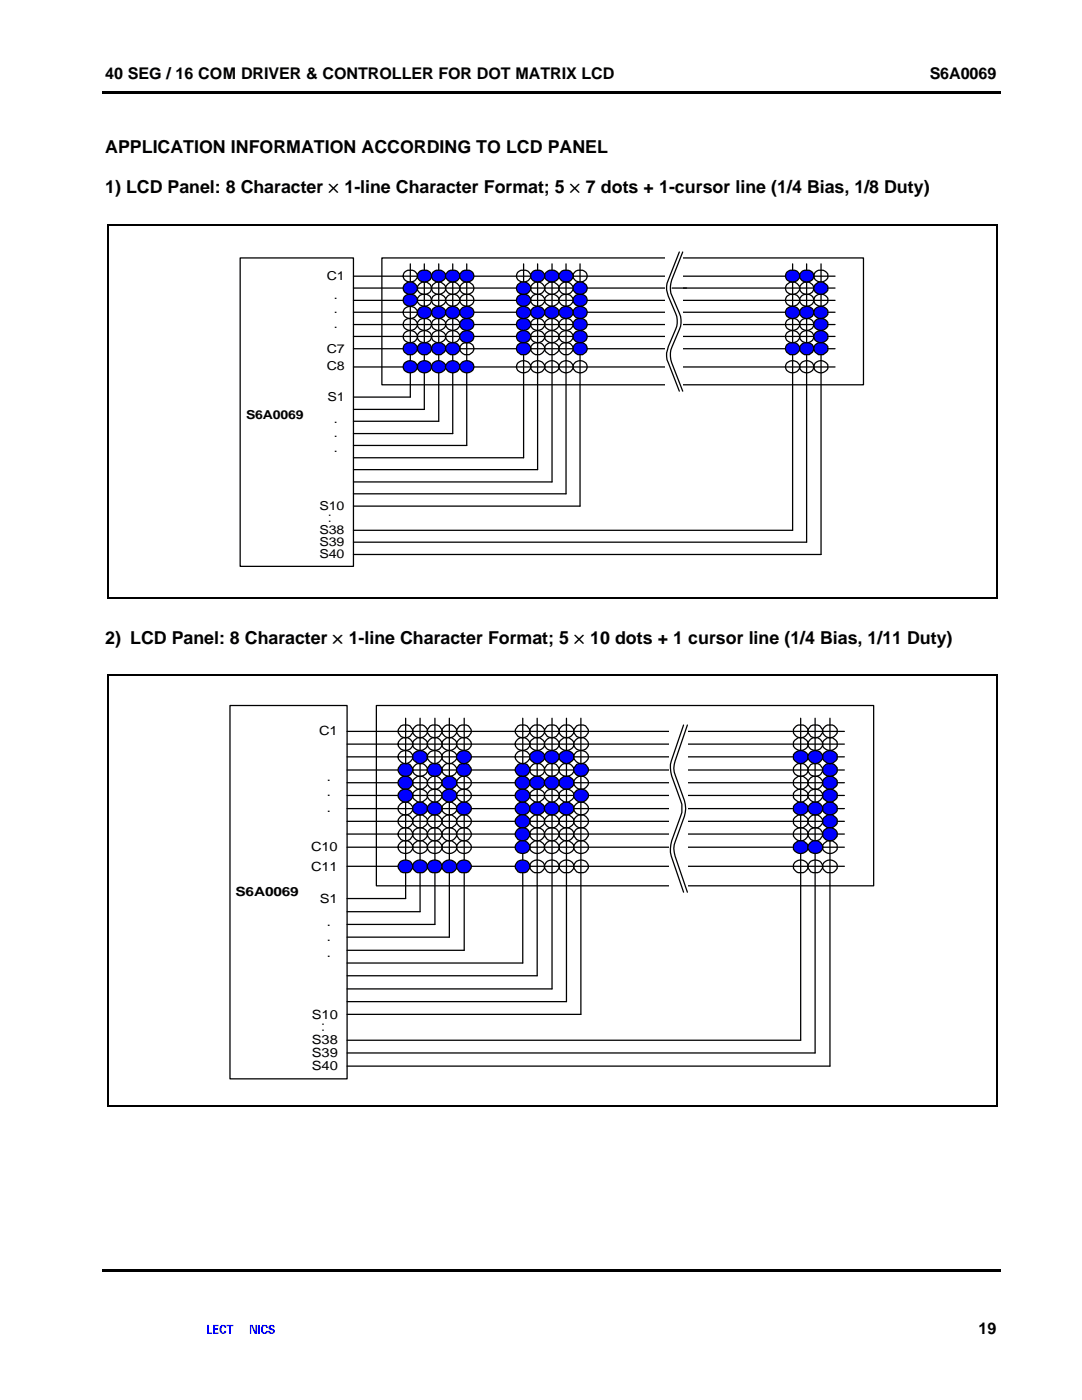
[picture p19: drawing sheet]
<svg xmlns="http://www.w3.org/2000/svg" width="216mm" height="279mm" viewBox="0 0 216 279" stroke-linecap="round" stroke-linejoin="round" font-family="sans-serif">
<defs><g id="words">
<g font-size="3.6">
<text x="21" y="30.6">APPLICATION INFORMATION ACCORDING TO LCD PANEL</text>
<text x="21" y="38.5">1) LCD Panel: 8 Character × 1-line Character Format; 5 × 7 dots + 1-cursor line (1/4 Bias, 1/8 Duty)</text>
<text x="21" y="128.4">2) LCD Panel: 8 Character × 1-line Character Format; 5 × 10 dots + 1 cursor line (1/4 Bias, 1/11 Duty)</text>
</g>
<g font-size="3.2">
<text x="21" y="15.8">40 SEG / 16 COM DRIVER &amp; CONTROLLER FOR DOT MATRIX LCD</text>
<text x="185.5" y="15.8">S6A0069</text>
<text x="195.2" y="266.3">19</text>
</g>
<g font-size="2.5">
<text x="65.2" y="55.9">C1</text>
<text x="66.6" y="59.6">.</text>
<text x="66.6" y="62.5">.</text>
<text x="66.6" y="65.4">.</text>
<text x="65.2" y="70.4">C7</text>
<text x="65.2" y="73.9">C8</text>
<text x="49.1" y="83.6">S6A0069</text>
<text x="65.4" y="80">S1</text>
<text x="66.6" y="84.3">.</text>
<text x="66.6" y="87.2">.</text>
<text x="66.6" y="90.2">.</text>
<text x="63.8" y="101.8">S10</text>
<text x="63.8" y="106.6">S38</text>
<text x="66" y="104.3" transform="rotate(-90 66 104.3)">. .</text>
<text x="63.8" y="109">S39</text>
<text x="63.8" y="111.4">S40</text>
<text x="63.7" y="146.7">C1</text>
<text x="65.2" y="155.9">.</text>
<text x="65.2" y="158.9">.</text>
<text x="65.2" y="162.1">.</text>
<text x="62.1" y="173.7">C11</text>
<text x="62.1" y="169.8">C10</text>
<text x="47" y="178.8">S6A0069</text>
<text x="63.8" y="180.2">S1</text>
<text x="65.2" y="184.7">.</text>
<text x="65.2" y="187.9">.</text>
<text x="65.2" y="190.9">.</text>
<text x="62.2" y="203.3">S10</text>
<text x="62.2" y="208.4">S38</text>
<text x="64.6" y="206" transform="rotate(-90 64.6 206)">. .</text>
<text x="62.2" y="211">S39</text>
<text x="62.2" y="213.5">S40</text>
</g>
</g></defs>
<path d="M20.5 18.3h179.2v.5h-179.2z" fill="#000"/>
<g fill="#00f">
<path d="M41.3 264.4h.4v1.5h.6v.3h-1z" fill-rule="evenodd"/>
<path d="M42.5 264.4h1.1v.3h-.8v.4h.7v.3h-.7v.5h.8v.3h-1.1z" fill-rule="evenodd"/>
<path d="M43.9 264.8l.3-.4 .8 .1 .1 .2v.3h-.3l-.2-.3h-.2l-.2 .3v.6l.2 .3h.2l.2-.3h.3a.64 .64 0 0 1-.6 .6 .64 .64 0 0 1-.6-.5z" fill-rule="evenodd"/>
<path d="M45.2 264.4h1.4v.3h-.5v1.5h-.4v-1.5h-.5z" fill-rule="evenodd"/>
<path d="M49.9 264.4h.5l.6 1.4v-1.4h.3v1.8h-.5l-.6-1.5-.1 1.5h-.2z" fill-rule="evenodd"/>
<path d="M52.4 264.4h.6l.3 .2 .1 .4h-.3l-.1-.3h-.3l-.3 .6 .3 .6h.2l.2-.3h.3l-.1 .4a.87 .87 0 0 1-1.1-.1 .87 .87 0 0 1 0-1.2z" fill-rule="evenodd"/>
<path d="M53.6 264.7l.4-.3 .6 .1 .2 .4h-.3l-.1-.2h-.4v.3l.3 .1a.6 .6 0 0 1 .5 .4 .6 .6 0 0 1-.2 .6l-.7 .1-.3-.2-.1-.4h.4l.1 .3h.4l.1-.1-.1-.3-.8-.3z" fill-rule="evenodd"/>
</g>
<path d="M51.6 264.4h.3v1.8h-.3z" fill="#00f"/>
<path d="M20.5 253.3h179.2v.5h-179.2z" fill="#000"/>
<g fill="none" stroke="#000" stroke-width=".25">
<path d="M47.9 51.5h22.6v61.5h-22.6zM70.5 55.1h96.1M70.5 57.5h96.1M70.5 59.9h96.1M76.2 51.5h96.1v25.3h-96.1zM80.7 54.4a1.58 1.58 0 0 1 2.5 .3 1.42 1.42 0 0 1-.8 1.5 1.42 1.42 0 0 1-1.7-.4 1.14 1.14 0 0 1 0-1.4zM81.9 52.7v26.5h-11.4M70.5 62.3h96.1M70.5 64.8h96.1M70.5 67.1h96.1M70.5 69.6h96.1M70.5 73.2h96.1"/>
<path d="M70.5 81.7h14.2M70.5 84.1h17M70.5 86.5h19.8M70.5 88.9h22.6M70.5 91.4h34M70.5 93.7h36.8M70.5 96.2h39.7M70.5 98.6h42.4M70.5 101h45.2M70.5 105.8h87.7M70.5 108.2h90.5M70.5 110.7h93.3"/>
</g>
<g fill="#00f" stroke="#000" stroke-width=".25">
<path d="M80.7 56.8l.7-.5a1.63 1.63 0 0 1 1.8 .9 1.42 1.42 0 0 1-.8 1.5 1.42 1.42 0 0 1-1.7-.4 1.14 1.14 0 0 1 0-1.5z" fill-rule="evenodd"/>
<path d="M80.7 59.2a1.58 1.58 0 0 1 2.5 .3 1.42 1.42 0 0 1-.8 1.6 1.42 1.42 0 0 1-1.7-.5 1.14 1.14 0 0 1 0-1.4z" fill-rule="evenodd"/>
</g>
<path d="M80.7 61.6a1.53 1.53 0 0 1 2.6 .7 1.45 1.45 0 0 1-1.4 1.3 1.45 1.45 0 0 1-1.5-1.3zM80.7 64a1.58 1.58 0 0 1 2.5 .3 1.42 1.42 0 0 1-.8 1.6 1.42 1.42 0 0 1-1.7-.5 1.14 1.14 0 0 1 0-1.4zM80.7 66.5a1.53 1.53 0 0 1 2.6 .6 1.45 1.45 0 0 1-1.4 1.3 1.45 1.45 0 0 1-1.5-1.3z" fill="none" stroke="#000" stroke-width=".25"/>
<g fill="#00f" stroke="#000" stroke-width=".25">
<path d="M80.7 68.8a1.58 1.58 0 0 1 2.5 .4 1.26 1.26 0 0 1-.9 1.6h-.9l-.7-.5a1.14 1.14 0 0 1 0-1.5z" fill-rule="evenodd"/>
<path d="M80.7 72.5a1.52 1.52 0 0 1 1.5-.5 1.52 1.52 0 0 1 1.1 1.2 1.47 1.47 0 0 1-1.4 1.2 1.47 1.47 0 0 1-1.5-1.2z" fill-rule="evenodd"/>
</g>
<path d="M84.7 52.7v29" fill="none" stroke="#000" stroke-width=".25"/>
<path d="M83.8 54.1a1.62 1.62 0 0 1 2.1 .3 1.35 1.35 0 0 1-.5 1.7 1.35 1.35 0 0 1-1.8-.3 1.17 1.17 0 0 1 .2-1.7z" fill-rule="evenodd" fill="#00f" stroke="#000" stroke-width=".25"/>
<path d="M83.6 56.8l.6-.5h1l.7 .5a1.35 1.35 0 0 1-.5 1.8 1.35 1.35 0 0 1-1.8-.3 1.14 1.14 0 0 1 0-1.5zM83.8 58.9a1.62 1.62 0 0 1 2.1 .3 1.35 1.35 0 0 1-.5 1.8 1.35 1.35 0 0 1-1.8-.4 1.17 1.17 0 0 1 .2-1.7z" fill="none" stroke="#000" stroke-width=".25"/>
<path d="M83.6 61.6a1.35 1.35 0 0 1 1.8-.3 1.35 1.35 0 0 1 .5 1.8 1.56 1.56 0 0 1-2.6-.4v-.7z" fill-rule="evenodd" fill="#00f" stroke="#000" stroke-width=".25"/>
<path d="M83.8 63.8a1.62 1.62 0 0 1 2.1 .2 1.35 1.35 0 0 1-.5 1.8 1.35 1.35 0 0 1-1.8-.4 1.17 1.17 0 0 1 .2-1.6zM83.8 66.2a1.35 1.35 0 0 1 1.7 0 1.35 1.35 0 0 1 .4 1.7 1.56 1.56 0 0 1-2.6-.3 1.11 1.11 0 0 1 .5-1.4z" fill="none" stroke="#000" stroke-width=".25"/>
<g fill="#00f" stroke="#000" stroke-width=".25">
<path d="M83.6 68.8l.2-.2a1.62 1.62 0 0 1 2.1 .2 1.14 1.14 0 0 1 0 1.5l-.7 .5a1.63 1.63 0 0 1-1.9-.9v-.7z" fill-rule="evenodd"/>
<path d="M83.8 72.2a1.35 1.35 0 0 1 1.7 0 1.35 1.35 0 0 1 .4 1.7 1.46 1.46 0 0 1-1.5 .5 1.46 1.46 0 0 1-1.1-1.2v-.4z" fill-rule="evenodd"/>
</g>
<path d="M87.5 52.7v31.4" fill="none" stroke="#000" stroke-width=".25"/>
<path d="M86.4 54.4l.6-.5a1.66 1.66 0 0 1 1.9 .8 1.41 1.41 0 0 1-.7 1.4 1.41 1.41 0 0 1-1.5-.1 1.14 1.14 0 0 1-.3-1.6z" fill-rule="evenodd" fill="#00f" stroke="#000" stroke-width=".25"/>
<path d="M86.4 56.8l.6-.5h1l.9 .9a1.41 1.41 0 0 1-.7 1.3 1.41 1.41 0 0 1-1.5 0 1.14 1.14 0 0 1-.3-1.7zM86.4 59.2l.6-.4a1.66 1.66 0 0 1 1.9 .7 1.41 1.41 0 0 1-.7 1.4 1.41 1.41 0 0 1-1.5 0 1.14 1.14 0 0 1-.3-1.7z" fill="none" stroke="#000" stroke-width=".25"/>
<path d="M86.4 61.6a1.56 1.56 0 0 1 2.5 .4 1.41 1.41 0 0 1-.7 1.4 1.41 1.41 0 0 1-1.5-.1 1.14 1.14 0 0 1-.3-1.7z" fill-rule="evenodd" fill="#00f" stroke="#000" stroke-width=".25"/>
<path d="M86.4 64l.6-.4a1.66 1.66 0 0 1 1.9 .7 1.41 1.41 0 0 1-.7 1.4 1.41 1.41 0 0 1-1.5 0 1.14 1.14 0 0 1-.3-1.7zM86.4 66.5a1.56 1.56 0 0 1 2.5 .3 1.41 1.41 0 0 1-.7 1.4 1.41 1.41 0 0 1-1.5 0 1.14 1.14 0 0 1-.3-1.7z" fill="none" stroke="#000" stroke-width=".25"/>
<g fill="#00f" stroke="#000" stroke-width=".25">
<path d="M86.4 68.8l.6-.4a1.66 1.66 0 0 1 1.9 .8v.7l-.9 .9h-1l-.6-.5a1.14 1.14 0 0 1 0-1.5z" fill-rule="evenodd"/>
<path d="M86.4 72.5a1.56 1.56 0 0 1 2.5 .3 1.41 1.41 0 0 1-.7 1.4 1.41 1.41 0 0 1-1.5 0 1.14 1.14 0 0 1-.3-1.7z" fill-rule="evenodd"/>
</g>
<path d="M90.3 52.7v33.8" fill="none" stroke="#000" stroke-width=".25"/>
<path d="M89.5 54.1a1.56 1.56 0 0 1 2.2 .6 1.38 1.38 0 0 1-.8 1.5 1.38 1.38 0 0 1-1.7-.4 1.02 1.02 0 0 1 .3-1.7z" fill-rule="evenodd" fill="#00f" stroke="#000" stroke-width=".25"/>
<path d="M89.2 56.8l.7-.5a1.53 1.53 0 0 1 1.9 1.2 1.41 1.41 0 0 1-1.6 1.2 1.41 1.41 0 0 1-1.2-1.5zM89.5 58.9a1.56 1.56 0 0 1 2.2 .6 1.38 1.38 0 0 1-.8 1.5 1.38 1.38 0 0 1-1.7-.4 1.02 1.02 0 0 1 .3-1.7z" fill="none" stroke="#000" stroke-width=".25"/>
<path d="M89.2 61.6a1.4 1.4 0 0 1 1.7-.3 1.4 1.4 0 0 1 .8 1.4 1.47 1.47 0 0 1-1.6 .9 1.47 1.47 0 0 1-1.2-1.3z" fill-rule="evenodd" fill="#00f" stroke="#000" stroke-width=".25"/>
<path d="M89.5 63.8a1.56 1.56 0 0 1 2.2 .5 1.38 1.38 0 0 1-.8 1.6 1.38 1.38 0 0 1-1.7-.5 1.02 1.02 0 0 1 .3-1.6zM89.5 66.2a1.38 1.38 0 0 1 1.6-.1 1.38 1.38 0 0 1 .6 1.5 1.47 1.47 0 0 1-1.6 .8 1.47 1.47 0 0 1-1.2-1.3l.1-.3z" fill="none" stroke="#000" stroke-width=".25"/>
<g fill="#00f" stroke="#000" stroke-width=".25">
<path d="M89.2 68.8a1.46 1.46 0 0 1 1.6-.4 1.46 1.46 0 0 1 1 1.2 1.45 1.45 0 0 1-1.5 1.2 1.45 1.45 0 0 1-1.4-1.2z" fill-rule="evenodd"/>
<path d="M89.5 72.2a1.38 1.38 0 0 1 1.6-.1 1.38 1.38 0 0 1 .6 1.5 1.48 1.48 0 0 1-1.5 .8 1.48 1.48 0 0 1-1.3-1.2l.1-.4z" fill-rule="evenodd"/>
</g>
<path d="M93.1 52.7v36.2" fill="none" stroke="#000" stroke-width=".25"/>
<path d="M92.3 54.1a1.62 1.62 0 0 1 2 .3 1.35 1.35 0 0 1-.5 1.7 1.35 1.35 0 0 1-1.8-.3 1.17 1.17 0 0 1 .3-1.7z" fill-rule="evenodd" fill="#00f" stroke="#000" stroke-width=".25"/>
<path d="M92 56.8l.7-.5h.9l.7 .5a1.35 1.35 0 0 1-.5 1.8 1.35 1.35 0 0 1-1.8-.3 1.14 1.14 0 0 1 0-1.5zM92.3 58.9a1.62 1.62 0 0 1 2 .3 1.35 1.35 0 0 1-.5 1.8 1.35 1.35 0 0 1-1.8-.4 1.17 1.17 0 0 1 .3-1.7z" fill="none" stroke="#000" stroke-width=".25"/>
<g fill="#00f" stroke="#000" stroke-width=".25">
<path d="M92 61.6a1.35 1.35 0 0 1 1.8-.3 1.35 1.35 0 0 1 .5 1.8 1.56 1.56 0 0 1-2.5-.4v-.7z" fill-rule="evenodd"/>
<path d="M92.3 63.8a1.62 1.62 0 0 1 2 .2 1.35 1.35 0 0 1-.5 1.8 1.35 1.35 0 0 1-1.8-.4 1.17 1.17 0 0 1 .3-1.6z" fill-rule="evenodd"/>
<path d="M92.3 66.2a1.35 1.35 0 0 1 1.7 0 1.35 1.35 0 0 1 .3 1.7 1.56 1.56 0 0 1-2.5-.3 1.11 1.11 0 0 1 .5-1.4z" fill-rule="evenodd"/>
</g>
<path d="M92 68.8l.3-.2a1.62 1.62 0 0 1 2 .2 1.14 1.14 0 0 1 0 1.5l-.7 .5a1.63 1.63 0 0 1-1.8-.9v-.7z" fill="none" stroke="#000" stroke-width=".25"/>
<path d="M92.3 72.2a1.35 1.35 0 0 1 1.7 0 1.35 1.35 0 0 1 .3 1.7 1.46 1.46 0 0 1-1.5 .5 1.46 1.46 0 0 1-1-1.2v-.4z" fill-rule="evenodd" fill="#00f" stroke="#000" stroke-width=".25"/>
<path d="M103.3 54.4a1.58 1.58 0 0 1 2.5 .3 1.42 1.42 0 0 1-.8 1.5 1.42 1.42 0 0 1-1.7-.4 1.14 1.14 0 0 1 0-1.4zM104.5 52.7v38.7" fill="none" stroke="#000" stroke-width=".25"/>
<g fill="#00f" stroke="#000" stroke-width=".25">
<path d="M103.3 56.8l.7-.5a1.63 1.63 0 0 1 1.8 .9 1.42 1.42 0 0 1-.8 1.5 1.42 1.42 0 0 1-1.7-.4 1.14 1.14 0 0 1 0-1.5z" fill-rule="evenodd"/>
<path d="M103.3 59.2a1.58 1.58 0 0 1 2.5 .3 1.42 1.42 0 0 1-.8 1.6 1.42 1.42 0 0 1-1.7-.5 1.14 1.14 0 0 1 0-1.4z" fill-rule="evenodd"/>
<path d="M103.3 61.6a1.53 1.53 0 0 1 2.6 .7 1.45 1.45 0 0 1-1.4 1.3 1.45 1.45 0 0 1-1.5-1.3z" fill-rule="evenodd"/>
<path d="M103.3 64a1.58 1.58 0 0 1 2.5 .3 1.42 1.42 0 0 1-.8 1.6 1.42 1.42 0 0 1-1.7-.5 1.14 1.14 0 0 1 0-1.4z" fill-rule="evenodd"/>
<path d="M103.3 66.5a1.53 1.53 0 0 1 2.6 .6 1.45 1.45 0 0 1-1.4 1.3 1.45 1.45 0 0 1-1.5-1.3z" fill-rule="evenodd"/>
<path d="M103.3 68.8a1.58 1.58 0 0 1 2.5 .4 1.26 1.26 0 0 1-.9 1.6h-.9l-.7-.5a1.14 1.14 0 0 1 0-1.5z" fill-rule="evenodd"/>
</g>
<path d="M107.3 52.7v41M103.3 72.5a1.52 1.52 0 0 1 1.5-.5 1.52 1.52 0 0 1 1.1 1.2 1.47 1.47 0 0 1-1.4 1.2 1.47 1.47 0 0 1-1.5-1.2z" fill="none" stroke="#000" stroke-width=".25"/>
<path d="M106.4 54.1a1.56 1.56 0 0 1 2.2 .6 1.38 1.38 0 0 1-.8 1.5 1.38 1.38 0 0 1-1.6-.4 1.17 1.17 0 0 1 .2-1.7z" fill-rule="evenodd" fill="#00f" stroke="#000" stroke-width=".25"/>
<path d="M106.2 56.8l.6-.5a1.53 1.53 0 0 1 1.9 1.2 1.48 1.48 0 0 1-1.2 1.2 1.48 1.48 0 0 1-1.6-.8v-.7zM106.4 58.9a1.56 1.56 0 0 1 2.2 .6 1.38 1.38 0 0 1-.8 1.5 1.38 1.38 0 0 1-1.6-.4 1.17 1.17 0 0 1 .2-1.7z" fill="none" stroke="#000" stroke-width=".25"/>
<path d="M106.2 61.6a1.4 1.4 0 0 1 1.6-.3 1.4 1.4 0 0 1 .8 1.4 1.51 1.51 0 0 1-1.3 .9 1.51 1.51 0 0 1-1.4-.9v-.7z" fill-rule="evenodd" fill="#00f" stroke="#000" stroke-width=".25"/>
<path d="M110.2 52.7v43.5M106.2 68.8a1.46 1.46 0 0 1 1.5-.4 1.46 1.46 0 0 1 1 1.2 1.46 1.46 0 0 1-1.3 1.2 1.46 1.46 0 0 1-1.5-.9v-.7zM106.4 63.8a1.56 1.56 0 0 1 2.2 .5 1.38 1.38 0 0 1-.8 1.6 1.38 1.38 0 0 1-1.6-.5 1.17 1.17 0 0 1 .2-1.6zM106.4 66.2a1.38 1.38 0 0 1 1.6-.1 1.38 1.38 0 0 1 .6 1.5 1.51 1.51 0 0 1-1.3 .8 1.51 1.51 0 0 1-1.4-.8 1.11 1.11 0 0 1 .5-1.4zM106.4 72.2a1.38 1.38 0 0 1 1.6-.1 1.38 1.38 0 0 1 .6 1.5 1.43 1.43 0 0 1-1.5 .8 1.43 1.43 0 0 1-1.2-1.2v-.4z" fill="none" stroke="#000" stroke-width=".25"/>
<path d="M109 54.4l.6-.5a1.66 1.66 0 0 1 1.9 .8 1.41 1.41 0 0 1-.7 1.4 1.41 1.41 0 0 1-1.5-.1 1.02 1.02 0 0 1-.3-1.6z" fill-rule="evenodd" fill="#00f" stroke="#000" stroke-width=".25"/>
<path d="M109 56.8l.6-.5h1l.9 .9a1.41 1.41 0 0 1-.7 1.3 1.41 1.41 0 0 1-1.5 0 1.02 1.02 0 0 1-.3-1.7zM109 59.2l.6-.4a1.66 1.66 0 0 1 1.9 .7 1.41 1.41 0 0 1-.7 1.4 1.41 1.41 0 0 1-1.5 0 1.02 1.02 0 0 1-.3-1.7z" fill="none" stroke="#000" stroke-width=".25"/>
<path d="M109 61.6a1.56 1.56 0 0 1 2.5 .4 1.41 1.41 0 0 1-.7 1.4 1.41 1.41 0 0 1-1.5-.1 1.02 1.02 0 0 1-.3-1.7z" fill-rule="evenodd" fill="#00f" stroke="#000" stroke-width=".25"/>
<path d="M112.9 52.7v45.9M109 64l.6-.4a1.66 1.66 0 0 1 1.9 .7 1.41 1.41 0 0 1-.7 1.4 1.41 1.41 0 0 1-1.5 0 1.02 1.02 0 0 1-.3-1.7zM109 66.5a1.56 1.56 0 0 1 2.5 .3 1.41 1.41 0 0 1-.7 1.4 1.41 1.41 0 0 1-1.5 0 1.02 1.02 0 0 1-.3-1.7zM109 68.8l.6-.4a1.66 1.66 0 0 1 1.9 .8v.7l-.9 .9h-1l-.6-.5a1.14 1.14 0 0 1 0-1.5zM109 72.5a1.56 1.56 0 0 1 2.5 .3 1.41 1.41 0 0 1-.7 1.4 1.41 1.41 0 0 1-1.5 0 1.02 1.02 0 0 1-.3-1.7z" fill="none" stroke="#000" stroke-width=".25"/>
<path d="M112.1 54.1a1.56 1.56 0 0 1 2.2 .6 1.38 1.38 0 0 1-.8 1.5 1.38 1.38 0 0 1-1.7-.4 1.02 1.02 0 0 1 .3-1.7z" fill-rule="evenodd" fill="#00f" stroke="#000" stroke-width=".25"/>
<path d="M111.8 56.8l.7-.5a1.53 1.53 0 0 1 1.9 1.2 1.41 1.41 0 0 1-1.6 1.2 1.41 1.41 0 0 1-1.2-1.5zM112.1 58.9a1.56 1.56 0 0 1 2.2 .6 1.38 1.38 0 0 1-.8 1.5 1.38 1.38 0 0 1-1.7-.4 1.02 1.02 0 0 1 .3-1.7z" fill="none" stroke="#000" stroke-width=".25"/>
<path d="M111.8 61.6a1.4 1.4 0 0 1 1.7-.3 1.4 1.4 0 0 1 .8 1.4 1.47 1.47 0 0 1-1.6 .9 1.47 1.47 0 0 1-1.2-1.3z" fill-rule="evenodd" fill="#00f" stroke="#000" stroke-width=".25"/>
<path d="M114.9 54.1a1.62 1.62 0 0 1 2 .3 1.35 1.35 0 0 1-.4 1.7 1.35 1.35 0 0 1-1.9-.3 1.17 1.17 0 0 1 .3-1.7zM115.7 52.7v48.3M111.8 68.8a1.46 1.46 0 0 1 1.6-.4 1.46 1.46 0 0 1 1 1.2 1.45 1.45 0 0 1-1.5 1.2 1.45 1.45 0 0 1-1.4-1.2zM112.1 63.8a1.56 1.56 0 0 1 2.2 .5 1.38 1.38 0 0 1-.8 1.6 1.38 1.38 0 0 1-1.7-.5 1.02 1.02 0 0 1 .3-1.6zM112.1 66.2a1.38 1.38 0 0 1 1.6-.1 1.38 1.38 0 0 1 .6 1.5 1.47 1.47 0 0 1-1.6 .8 1.47 1.47 0 0 1-1.2-1.3l.1-.3zM112.1 72.2a1.38 1.38 0 0 1 1.6-.1 1.38 1.38 0 0 1 .6 1.5 1.48 1.48 0 0 1-1.5 .8 1.48 1.48 0 0 1-1.3-1.2l.1-.4z" fill="none" stroke="#000" stroke-width=".25"/>
<g fill="#00f" stroke="#000" stroke-width=".25">
<path d="M114.6 56.8l.7-.5h.9l.7 .5a1.35 1.35 0 0 1-.4 1.8 1.35 1.35 0 0 1-1.9-.3 1.14 1.14 0 0 1 0-1.5z" fill-rule="evenodd"/>
<path d="M114.9 58.9a1.62 1.62 0 0 1 2 .3 1.35 1.35 0 0 1-.4 1.8 1.35 1.35 0 0 1-1.9-.4 1.17 1.17 0 0 1 .3-1.7z" fill-rule="evenodd"/>
<path d="M114.6 61.6a1.35 1.35 0 0 1 1.9-.3 1.35 1.35 0 0 1 .4 1.8 1.56 1.56 0 0 1-2.5-.4v-.7z" fill-rule="evenodd"/>
<path d="M114.9 63.8a1.62 1.62 0 0 1 2 .2 1.35 1.35 0 0 1-.4 1.8 1.35 1.35 0 0 1-1.9-.4 1.17 1.17 0 0 1 .3-1.6z" fill-rule="evenodd"/>
<path d="M114.9 66.2a1.35 1.35 0 0 1 1.7 0 1.35 1.35 0 0 1 .3 1.7 1.56 1.56 0 0 1-2.5-.3 1.11 1.11 0 0 1 .5-1.4z" fill-rule="evenodd"/>
<path d="M114.6 68.8l.3-.2a1.62 1.62 0 0 1 2 .2 1.14 1.14 0 0 1 0 1.5l-.7 .5a1.63 1.63 0 0 1-1.8-.9v-.7z" fill-rule="evenodd"/>
</g>
<path d="M158.2 52.7v53.1M114.9 72.2a1.35 1.35 0 0 1 1.7 0 1.35 1.35 0 0 1 .3 1.7 1.46 1.46 0 0 1-1.5 .5 1.46 1.46 0 0 1-1-1.2v-.4z" fill="none" stroke="#000" stroke-width=".25"/>
<path d="M157 54.4a1.58 1.58 0 0 1 2.5 .3 1.42 1.42 0 0 1-.8 1.5 1.42 1.42 0 0 1-1.7-.4 1.14 1.14 0 0 1 0-1.4z" fill-rule="evenodd" fill="#00f" stroke="#000" stroke-width=".25"/>
<path d="M157 56.8l.6-.5a1.63 1.63 0 0 1 1.9 .9 1.42 1.42 0 0 1-.8 1.5 1.42 1.42 0 0 1-1.7-.4 1.14 1.14 0 0 1 0-1.5zM157 59.2a1.58 1.58 0 0 1 2.5 .3 1.42 1.42 0 0 1-.8 1.6 1.42 1.42 0 0 1-1.7-.5 1.14 1.14 0 0 1 0-1.4z" fill="none" stroke="#000" stroke-width=".25"/>
<path d="M157 61.6a1.53 1.53 0 0 1 2.6 .7 1.45 1.45 0 0 1-1.4 1.3 1.45 1.45 0 0 1-1.5-1.3z" fill-rule="evenodd" fill="#00f" stroke="#000" stroke-width=".25"/>
<path d="M157 64a1.58 1.58 0 0 1 2.5 .3 1.42 1.42 0 0 1-.8 1.6 1.42 1.42 0 0 1-1.7-.5 1.14 1.14 0 0 1 0-1.4zM157 66.5a1.53 1.53 0 0 1 2.6 .6 1.45 1.45 0 0 1-1.4 1.3 1.45 1.45 0 0 1-1.5-1.3z" fill="none" stroke="#000" stroke-width=".25"/>
<path d="M157 68.8a1.58 1.58 0 0 1 2.5 .4 1.26 1.26 0 0 1-.9 1.6h-1l-.6-.5a1.14 1.14 0 0 1 0-1.5z" fill-rule="evenodd" fill="#00f" stroke="#000" stroke-width=".25"/>
<path d="M161 52.7v55.5M157 72.5a1.52 1.52 0 0 1 1.5-.5 1.52 1.52 0 0 1 1.1 1.2 1.47 1.47 0 0 1-1.4 1.2 1.47 1.47 0 0 1-1.5-1.2z" fill="none" stroke="#000" stroke-width=".25"/>
<path d="M160.1 54.1a1.62 1.62 0 0 1 2 .3 1.35 1.35 0 0 1-.4 1.7 1.35 1.35 0 0 1-1.8-.3 1.17 1.17 0 0 1 .2-1.7z" fill-rule="evenodd" fill="#00f" stroke="#000" stroke-width=".25"/>
<path d="M159.9 56.8l.6-.5h1l.6 .5a1.35 1.35 0 0 1-.4 1.8 1.35 1.35 0 0 1-1.8-.3 1.14 1.14 0 0 1 0-1.5zM160.1 58.9a1.62 1.62 0 0 1 2 .3 1.35 1.35 0 0 1-.4 1.8 1.35 1.35 0 0 1-1.8-.4 1.17 1.17 0 0 1 .2-1.7z" fill="none" stroke="#000" stroke-width=".25"/>
<path d="M159.9 61.6a1.35 1.35 0 0 1 1.8-.3 1.35 1.35 0 0 1 .4 1.8 1.56 1.56 0 0 1-2.5-.4v-.7z" fill-rule="evenodd" fill="#00f" stroke="#000" stroke-width=".25"/>
<path d="M160.1 63.8a1.62 1.62 0 0 1 2 .2 1.35 1.35 0 0 1-.4 1.8 1.35 1.35 0 0 1-1.8-.4 1.17 1.17 0 0 1 .2-1.6zM160.1 66.2a1.35 1.35 0 0 1 1.7 0 1.35 1.35 0 0 1 .3 1.7 1.56 1.56 0 0 1-2.5-.3 1.11 1.11 0 0 1 .5-1.4z" fill="none" stroke="#000" stroke-width=".25"/>
<path d="M159.9 68.8l.2-.2a1.62 1.62 0 0 1 2 .2 1.14 1.14 0 0 1 0 1.5l-.6 .5a1.63 1.63 0 0 1-1.9-.9v-.7z" fill-rule="evenodd" fill="#00f" stroke="#000" stroke-width=".25"/>
<path d="M162.6 54.4l.7-.5a1.66 1.66 0 0 1 1.9 .8 1.41 1.41 0 0 1-.7 1.4 1.41 1.41 0 0 1-1.5-.1 1.14 1.14 0 0 1-.4-1.6zM163.8 52.7v58M160.1 72.2a1.35 1.35 0 0 1 1.7 0 1.35 1.35 0 0 1 .3 1.7 1.46 1.46 0 0 1-1.4 .5 1.46 1.46 0 0 1-1.1-1.2v-.4z" fill="none" stroke="#000" stroke-width=".25"/>
<path d="M162.6 56.8l.7-.5h1l.9 .9a1.41 1.41 0 0 1-.7 1.3 1.41 1.41 0 0 1-1.5 0 1.14 1.14 0 0 1-.4-1.7z" fill-rule="evenodd" fill="#00f" stroke="#000" stroke-width=".25"/>
<path d="M162.6 59.2l.7-.4a1.66 1.66 0 0 1 1.9 .7 1.41 1.41 0 0 1-.7 1.4 1.41 1.41 0 0 1-1.5 0 1.14 1.14 0 0 1-.4-1.7z" fill="none" stroke="#000" stroke-width=".25"/>
<g fill="#00f" stroke="#000" stroke-width=".25">
<path d="M162.6 61.6a1.56 1.56 0 0 1 2.6 .4 1.41 1.41 0 0 1-.7 1.4 1.41 1.41 0 0 1-1.5-.1 1.14 1.14 0 0 1-.4-1.7z" fill-rule="evenodd"/>
<path d="M162.6 64l.7-.4a1.66 1.66 0 0 1 1.9 .7 1.41 1.41 0 0 1-.7 1.4 1.41 1.41 0 0 1-1.5 0 1.14 1.14 0 0 1-.4-1.7z" fill-rule="evenodd"/>
<path d="M162.6 66.5a1.56 1.56 0 0 1 2.6 .3 1.41 1.41 0 0 1-.7 1.4 1.41 1.41 0 0 1-1.5 0 1.14 1.14 0 0 1-.4-1.7z" fill-rule="evenodd"/>
<path d="M162.6 68.8l.7-.4a1.66 1.66 0 0 1 1.9 .8v.7l-.9 .9h-1l-.7-.5a1.14 1.14 0 0 1 0-1.5z" fill-rule="evenodd"/>
</g>
<path d="M162.6 72.5a1.56 1.56 0 0 1 2.6 .3 1.41 1.41 0 0 1-.7 1.4 1.41 1.41 0 0 1-1.5 0 1.14 1.14 0 0 1-.4-1.7z" fill="none" stroke="#000" stroke-width=".25"/>
<path d="M132.7 50.3h3.5v27.8h-3.5z" fill="#fff"/>
<g fill="none" stroke="#000" stroke-width=".25">
<path d="M21.5 45v74.3M21.6 44.8h177.1M134.1 57.5h2.9M135.6 50.3l-2.3 5.6a3.8 3.8 0 0 0 0 3.2l1.5 3.4a4.1 4.1 0 0 1 0 3.3l-1.5 3.4a3.8 3.8 0 0 0 0 3.2l2.3 5.7M136.2 50.3l-2.2 5.6a4.5 4.5 0 0 0 .1 3.2l1.5 3.4a4.1 4.1 0 0 1 0 3.3l-1.5 3.4a4.2 4.2 0 0 0-.1 3.2l2.2 5.7M198.8 45v74.3M21.6 119.4h177.1M45.9 140.8h23.4v74.5h-23.4zM69.3 153.7h99.2M69.3 156.2h99.2M69.3 158.8h99.2M75.1 140.8h99.2v36h-99.2z"/>
<path d="M80.9 143.3v36h-11.6M69.3 161.4h99.2M69.3 163.9h99.2M69.3 166.5h99.2M69.3 169.1h99.2M69.3 172.9h99.2M69.3 181.9h14.5M69.3 184.5h17.5M69.3 187h20.4M69.3 189.7h23.3M69.3 192.2h35M69.3 194.7h37.9"/>
<path d="M69.3 197.4h40.9M69.3 199.9h43.7M69.3 202.4h46.6M69.3 207.6h90.5M69.3 210.1h93.3M69.3 212.8h96.3"/>
</g>
<path d="M21.3 44.7h.3v.3h-.3zM198.7 44.7h.3v.3h-.3zM21.3 119.3h.3v.2h-.3zM198.7 119.3h.3v.2h-.3z" fill="#000"/>
<g fill="#00f" stroke="#000" stroke-width=".25">
<path d="M80 152.6l.4-.2h1l.4 .2 .5 .6a1.42 1.42 0 0 1-1.4 1.7 1.42 1.42 0 0 1-1.4-1.7z" fill-rule="evenodd"/>
<path d="M79.8 155.4l.6-.5a1.63 1.63 0 0 1 1.9 .9 1.31 1.31 0 0 1-.9 1.7 1.63 1.63 0 0 1-1.9-.9v-.8z" fill-rule="evenodd"/>
<path d="M79.8 158a1.52 1.52 0 0 1 1.5-.5 1.52 1.52 0 0 1 1.1 1.3 1.46 1.46 0 0 1-1.7 1.3 1.46 1.46 0 0 1-1.2-1.8z" fill-rule="evenodd"/>
</g>
<path d="M79.8 160.6l.6-.5a1.63 1.63 0 0 1 1.9 .9 1.43 1.43 0 0 1-.8 1.6 1.43 1.43 0 0 1-1.7-.5 1.03 1.03 0 0 1 0-1.5zM79.8 163.2l.6-.6a1.63 1.63 0 0 1 1.9 .9 1.31 1.31 0 0 1-.9 1.7 1.63 1.63 0 0 1-1.9-.9v-.8zM79.8 165.7a1.45 1.45 0 0 1 1.7-.4 1.45 1.45 0 0 1 .8 1.6 1.46 1.46 0 0 1-1.7 .9 1.46 1.46 0 0 1-1.1-1.7zM79.8 168.3l.6-.5a1.63 1.63 0 0 1 1.9 .9 1.43 1.43 0 0 1-.8 1.6 1.43 1.43 0 0 1-1.7-.5 1.03 1.03 0 0 1 0-1.5z" fill="none" stroke="#000" stroke-width=".25"/>
<path d="M79.8 172.1a1.45 1.45 0 0 1 1.7-.3 1.45 1.45 0 0 1 .8 1.5l-.5 .7-.4 .2h-1l-.4-.2-.5-.7-.1-.4z" fill-rule="evenodd" fill="#00f" stroke="#000" stroke-width=".25"/>
<path d="M82.6 152.9l.7-.5h1a1.34 1.34 0 0 1 .7 2 1.5 1.5 0 0 1-1.8 .4 1.5 1.5 0 0 1-.8-1.6zM82.6 155.4l.7-.5h1l1 .9v.8l-1 .9h-1l-.7-.5a1.27 1.27 0 0 1 0-1.6zM82.6 158a1.64 1.64 0 0 1 2.7 .3 1.47 1.47 0 0 1-1.5 1.8 1.47 1.47 0 0 1-1.4-1.8zM83.8 143.3v38.6" fill="none" stroke="#000" stroke-width=".25"/>
<path d="M82.6 160.6l.7-.5h1l1 .9v.8a1.65 1.65 0 0 1-2.9 0v-.8z" fill-rule="evenodd" fill="#00f" stroke="#000" stroke-width=".25"/>
<path d="M82.6 163.2l.7-.6h1l1 .9v.8l-1 .9h-1l-.7-.5a1.27 1.27 0 0 1 0-1.5zM82.6 165.7a1.5 1.5 0 0 1 1.8-.4 1.5 1.5 0 0 1 .9 1.6 1.5 1.5 0 0 1-1.8 .9 1.5 1.5 0 0 1-1.1-1.7zM82.6 168.3l.7-.5h1l1 .9v.8a1.65 1.65 0 0 1-2.9 0v-.8z" fill="none" stroke="#000" stroke-width=".25"/>
<path d="M82.6 172.1a1.5 1.5 0 0 1 1.8-.4 1.5 1.5 0 0 1 .9 1.6l-.6 .7-.4 .2h-1a1.24 1.24 0 0 1-.7-2.1z" fill-rule="evenodd" fill="#00f" stroke="#000" stroke-width=".25"/>
<path d="M86.8 143.3v41.2" fill="none" stroke="#000" stroke-width=".25"/>
<path d="M85.9 152.6l.4-.2h.9l.4 .2 .5 .6a1.42 1.42 0 0 1-1.4 1.7 1.42 1.42 0 0 1-1.4-1.7z" fill-rule="evenodd" fill="#00f" stroke="#000" stroke-width=".25"/>
<path d="M85.6 155.4l.7-.5a1.63 1.63 0 0 1 1.8 .9 1.31 1.31 0 0 1-.9 1.7 1.63 1.63 0 0 1-1.9-.9v-.8zM85.6 158a1.52 1.52 0 0 1 1.5-.5 1.52 1.52 0 0 1 1.1 1.3 1.46 1.46 0 0 1-1.6 1.3 1.46 1.46 0 0 1-1.3-1.8z" fill="none" stroke="#000" stroke-width=".25"/>
<path d="M85.6 160.6l.7-.5a1.63 1.63 0 0 1 1.8 .9 1.43 1.43 0 0 1-.8 1.6 1.43 1.43 0 0 1-1.7-.5 1.03 1.03 0 0 1 0-1.5z" fill-rule="evenodd" fill="#00f" stroke="#000" stroke-width=".25"/>
<path d="M85.6 163.2l.7-.6a1.63 1.63 0 0 1 1.8 .9 1.31 1.31 0 0 1-.9 1.7 1.63 1.63 0 0 1-1.9-.9v-.8zM85.6 165.7a1.45 1.45 0 0 1 1.7-.4 1.45 1.45 0 0 1 .8 1.6 1.46 1.46 0 0 1-1.7 .9 1.46 1.46 0 0 1-1.1-1.7zM85.6 168.3l.7-.5a1.63 1.63 0 0 1 1.8 .9 1.43 1.43 0 0 1-.8 1.6 1.43 1.43 0 0 1-1.7-.5 1.03 1.03 0 0 1 0-1.5z" fill="none" stroke="#000" stroke-width=".25"/>
<path d="M85.6 172.1a1.45 1.45 0 0 1 1.7-.3 1.45 1.45 0 0 1 .8 1.5l-.5 .7-.4 .2h-.9l-.4-.2-.6-.7v-.4z" fill-rule="evenodd" fill="#00f" stroke="#000" stroke-width=".25"/>
<path d="M88.5 152.9l.7-.5h1a1.34 1.34 0 0 1 .6 2 1.5 1.5 0 0 1-1.7 .4 1.5 1.5 0 0 1-.9-1.6zM89.7 143.3v43.7" fill="none" stroke="#000" stroke-width=".25"/>
<g fill="#00f" stroke="#000" stroke-width=".25">
<path d="M88.5 155.4l.7-.5h1l.9 .9v.8l-.9 .9h-1l-.7-.5a1.27 1.27 0 0 1 0-1.6z" fill-rule="evenodd"/>
<path d="M88.5 158a1.64 1.64 0 0 1 2.6 .3 1.47 1.47 0 0 1-1.4 1.8 1.47 1.47 0 0 1-1.5-1.8z" fill-rule="evenodd"/>
</g>
<path d="M88.5 160.6l.7-.5h1l.9 .9v.8a1.65 1.65 0 0 1-2.9 0v-.8zM88.5 163.2l.7-.6h1l.9 .9v.8l-.9 .9h-1l-.7-.5a1.27 1.27 0 0 1 0-1.5zM88.5 165.7a1.5 1.5 0 0 1 1.7-.4 1.5 1.5 0 0 1 .9 1.6 1.5 1.5 0 0 1-1.8 .9 1.5 1.5 0 0 1-1.1-1.7zM88.5 168.3l.7-.5h1l.9 .9v.8a1.65 1.65 0 0 1-2.9 0v-.8z" fill="none" stroke="#000" stroke-width=".25"/>
<path d="M88.5 172.1a1.5 1.5 0 0 1 1.7-.4 1.5 1.5 0 0 1 .9 1.6l-.6 .7-.3 .2h-1a1.24 1.24 0 0 1-.7-2.1z" fill-rule="evenodd" fill="#00f" stroke="#000" stroke-width=".25"/>
<path d="M92.6 143.3v46.4" fill="none" stroke="#000" stroke-width=".25"/>
<path d="M91.7 152.6l.4-.2h.9l.5 .2 .5 .6a1.42 1.42 0 0 1-1.4 1.7 1.42 1.42 0 0 1-1.4-1.7z" fill-rule="evenodd" fill="#00f" stroke="#000" stroke-width=".25"/>
<path d="M91.4 155.4l.7-.5a1.63 1.63 0 0 1 1.9 .9 1.31 1.31 0 0 1-1 1.7 1.63 1.63 0 0 1-1.8-.9v-.8zM91.4 158a1.52 1.52 0 0 1 1.6-.5 1.52 1.52 0 0 1 1.1 1.3 1.46 1.46 0 0 1-1.7 1.3 1.46 1.46 0 0 1-1.2-1.8z" fill="none" stroke="#000" stroke-width=".25"/>
<path d="M91.7 160.4l.4-.3a1.63 1.63 0 0 1 1.9 .9 1.43 1.43 0 0 1-.8 1.6 1.43 1.43 0 0 1-1.8-.5 1.11 1.11 0 0 1 .3-1.7z" fill-rule="evenodd" fill="#00f" stroke="#000" stroke-width=".25"/>
<path d="M91.4 163.2l.7-.6a1.63 1.63 0 0 1 1.9 .9 1.31 1.31 0 0 1-1 1.7 1.63 1.63 0 0 1-1.8-.9v-.8zM91.4 168.3l.7-.5a1.63 1.63 0 0 1 1.9 .9 1.43 1.43 0 0 1-.8 1.6 1.43 1.43 0 0 1-1.8-.5 1.03 1.03 0 0 1 0-1.5zM91.7 165.4a1.43 1.43 0 0 1 1.6-.1 1.43 1.43 0 0 1 .7 1.6 1.46 1.46 0 0 1-1.8 .9 1.46 1.46 0 0 1-1-1.7z" fill="none" stroke="#000" stroke-width=".25"/>
<path d="M91.4 172.1a1.45 1.45 0 0 1 1.8-.3 1.45 1.45 0 0 1 .8 1.5l-.5 .7-.5 .2h-.9l-.4-.2-.5-.7-.1-.4z" fill-rule="evenodd" fill="#00f" stroke="#000" stroke-width=".25"/>
<path d="M104.3 143.3v48.9" fill="none" stroke="#000" stroke-width=".25"/>
<g fill="#00f" stroke="#000" stroke-width=".25">
<path d="M103.4 152.6l.4-.2h.9l.5 .2 .5 .6a1.42 1.42 0 0 1-1.4 1.7 1.42 1.42 0 0 1-1.4-1.7z" fill-rule="evenodd"/>
<path d="M103.1 155.4l.7-.5a1.63 1.63 0 0 1 1.9 .9 1.31 1.31 0 0 1-1 1.7 1.63 1.63 0 0 1-1.8-.9v-.8z" fill-rule="evenodd"/>
<path d="M103.1 158a1.52 1.52 0 0 1 1.6-.5 1.52 1.52 0 0 1 1 1.3 1.46 1.46 0 0 1-1.6 1.3 1.46 1.46 0 0 1-1.2-1.8z" fill-rule="evenodd"/>
<path d="M103.1 160.6l.7-.5a1.63 1.63 0 0 1 1.9 .9 1.43 1.43 0 0 1-.8 1.6 1.43 1.43 0 0 1-1.8-.5 1.03 1.03 0 0 1 0-1.5z" fill-rule="evenodd"/>
<path d="M103.1 163.2l.7-.6a1.63 1.63 0 0 1 1.9 .9 1.31 1.31 0 0 1-1 1.7 1.63 1.63 0 0 1-1.8-.9v-.8z" fill-rule="evenodd"/>
<path d="M103.1 165.7a1.45 1.45 0 0 1 1.7-.4 1.45 1.45 0 0 1 .9 1.6 1.46 1.46 0 0 1-1.8 .9 1.46 1.46 0 0 1-1-1.7z" fill-rule="evenodd"/>
<path d="M103.1 168.3l.7-.5a1.63 1.63 0 0 1 1.9 .9 1.43 1.43 0 0 1-.8 1.6 1.43 1.43 0 0 1-1.8-.5 1.03 1.03 0 0 1 0-1.5z" fill-rule="evenodd"/>
<path d="M103.1 172.1a1.45 1.45 0 0 1 1.7-.3 1.45 1.45 0 0 1 .9 1.5l-.5 .7-.5 .2h-.9l-.4-.2-.5-.7-.1-.4z" fill-rule="evenodd"/>
</g>
<path d="M106 152.9l.7-.5h1a1.34 1.34 0 0 1 .7 2 1.5 1.5 0 0 1-1.8 .4 1.5 1.5 0 0 1-.9-1.6zM107.2 143.3v51.4" fill="none" stroke="#000" stroke-width=".25"/>
<path d="M106 155.4l.7-.5h1l.9 .9v.8l-.9 .9h-1l-.7-.5a1.27 1.27 0 0 1 0-1.6z" fill-rule="evenodd" fill="#00f" stroke="#000" stroke-width=".25"/>
<path d="M106 158a1.64 1.64 0 0 1 2.6 .3 1.47 1.47 0 0 1-1.4 1.8 1.47 1.47 0 0 1-1.5-1.8z" fill="none" stroke="#000" stroke-width=".25"/>
<path d="M106 160.6l.7-.5h1l.9 .9v.8a1.65 1.65 0 0 1-2.9 0v-.8z" fill-rule="evenodd" fill="#00f" stroke="#000" stroke-width=".25"/>
<path d="M109.2 152.6l.4-.2h1l.4 .2 .5 .6a1.42 1.42 0 0 1-1.4 1.7 1.42 1.42 0 0 1-1.4-1.7zM110.2 143.3v54.1M106 163.2l.7-.6h1l.9 .9v.8l-.9 .9h-1l-.7-.5a1.27 1.27 0 0 1 0-1.5zM106 165.7a1.5 1.5 0 0 1 1.8-.4 1.5 1.5 0 0 1 .8 1.6 1.5 1.5 0 0 1-1.8 .9 1.5 1.5 0 0 1-1.1-1.7zM106 168.3l.7-.5h1l.9 .9v.8a1.65 1.65 0 0 1-2.9 0v-.8zM106 172.1a1.5 1.5 0 0 1 1.8-.4 1.5 1.5 0 0 1 .8 1.6l-.6 .7-.3 .2h-1a1.24 1.24 0 0 1-.7-2.1z" fill="none" stroke="#000" stroke-width=".25"/>
<path d="M109 155.4l.6-.5a1.63 1.63 0 0 1 1.9 .9 1.31 1.31 0 0 1-.9 1.7 1.63 1.63 0 0 1-1.9-.9v-.8z" fill-rule="evenodd" fill="#00f" stroke="#000" stroke-width=".25"/>
<path d="M109 158a1.52 1.52 0 0 1 1.5-.5 1.52 1.52 0 0 1 1.1 1.3 1.46 1.46 0 0 1-1.7 1.3 1.46 1.46 0 0 1-1.2-1.8z" fill="none" stroke="#000" stroke-width=".25"/>
<path d="M109 160.6l.6-.5a1.63 1.63 0 0 1 1.9 .9 1.43 1.43 0 0 1-.8 1.6 1.43 1.43 0 0 1-1.7-.5 1.03 1.03 0 0 1 0-1.5z" fill-rule="evenodd" fill="#00f" stroke="#000" stroke-width=".25"/>
<path d="M111.8 152.9l.7-.5h1a1.34 1.34 0 0 1 .7 2 1.5 1.5 0 0 1-1.7 .4 1.5 1.5 0 0 1-.9-1.6zM113 143.3v56.6M109 163.2l.6-.6a1.63 1.63 0 0 1 1.9 .9 1.31 1.31 0 0 1-.9 1.7 1.63 1.63 0 0 1-1.9-.9v-.8zM109 165.7a1.45 1.45 0 0 1 1.7-.4 1.45 1.45 0 0 1 .8 1.6 1.46 1.46 0 0 1-1.7 .9 1.46 1.46 0 0 1-1.1-1.7zM109 168.3l.6-.5a1.63 1.63 0 0 1 1.9 .9 1.43 1.43 0 0 1-.8 1.6 1.43 1.43 0 0 1-1.7-.5 1.03 1.03 0 0 1 0-1.5zM109 172.1a1.45 1.45 0 0 1 1.7-.3 1.45 1.45 0 0 1 .8 1.5l-.5 .7-.4 .2h-1l-.4-.2-.5-.7-.1-.4z" fill="none" stroke="#000" stroke-width=".25"/>
<path d="M111.8 155.4l.7-.5h1l1 .9v.8l-1 .9h-1l-.7-.5a1.27 1.27 0 0 1 0-1.6z" fill-rule="evenodd" fill="#00f" stroke="#000" stroke-width=".25"/>
<path d="M111.8 158a1.64 1.64 0 0 1 2.7 .3 1.47 1.47 0 0 1-1.5 1.8 1.47 1.47 0 0 1-1.4-1.8z" fill="none" stroke="#000" stroke-width=".25"/>
<path d="M111.8 160.6l.7-.5h1l1 .9v.8a1.65 1.65 0 0 1-2.9 0v-.8z" fill-rule="evenodd" fill="#00f" stroke="#000" stroke-width=".25"/>
<path d="M115.9 143.3v59.1M111.8 163.2l.7-.6h1l1 .9v.8l-1 .9h-1l-.7-.5a1.27 1.27 0 0 1 0-1.5zM111.8 165.7a1.5 1.5 0 0 1 1.8-.4 1.5 1.5 0 0 1 .9 1.6 1.5 1.5 0 0 1-1.8 .9 1.5 1.5 0 0 1-1.1-1.7zM111.8 168.3l.7-.5h1l1 .9v.8a1.65 1.65 0 0 1-2.9 0v-.8zM111.8 172.1a1.5 1.5 0 0 1 1.8-.4 1.5 1.5 0 0 1 .9 1.6l-.6 .7-.4 .2h-1a1.24 1.24 0 0 1-.7-2.1z" fill="none" stroke="#000" stroke-width=".25"/>
<path d="M115.1 152.6l.4-.2h.9l.4 .2 .5 .6a1.42 1.42 0 0 1-1.3 1.7 1.42 1.42 0 0 1-1.4-1.7z" fill-rule="evenodd" fill="#00f" stroke="#000" stroke-width=".25"/>
<path d="M114.8 155.4l.7-.5a1.63 1.63 0 0 1 1.8 .9 1.31 1.31 0 0 1-.9 1.7 1.63 1.63 0 0 1-1.8-.9v-.8z" fill="none" stroke="#000" stroke-width=".25"/>
<path d="M114.8 158a1.52 1.52 0 0 1 1.6-.5 1.52 1.52 0 0 1 1 1.3 1.46 1.46 0 0 1-1.6 1.3 1.46 1.46 0 0 1-1.2-1.8z" fill-rule="evenodd" fill="#00f" stroke="#000" stroke-width=".25"/>
<path d="M158.6 152.9l.7-.5h1a1.34 1.34 0 0 1 .7 2 1.5 1.5 0 0 1-1.8 .4 1.5 1.5 0 0 1-.9-1.6zM158.6 155.4l.7-.5h1l.9 .9v.8l-.9 .9h-1l-.7-.5a1.27 1.27 0 0 1 0-1.6zM158.6 158a1.64 1.64 0 0 1 2.6 .3 1.47 1.47 0 0 1-1.4 1.8 1.47 1.47 0 0 1-1.5-1.8zM159.8 143.3v64.3M114.8 160.6l.7-.5a1.63 1.63 0 0 1 1.8 .9 1.43 1.43 0 0 1-.7 1.6 1.43 1.43 0 0 1-1.8-.5 1.03 1.03 0 0 1 0-1.5zM114.8 163.2l.7-.6a1.63 1.63 0 0 1 1.8 .9 1.31 1.31 0 0 1-.9 1.7 1.63 1.63 0 0 1-1.8-.9v-.8zM114.8 165.7a1.45 1.45 0 0 1 1.7-.4 1.45 1.45 0 0 1 .8 1.6 1.46 1.46 0 0 1-1.7 .9 1.46 1.46 0 0 1-1-1.7zM114.8 168.3l.7-.5a1.63 1.63 0 0 1 1.8 .9 1.43 1.43 0 0 1-.7 1.6 1.43 1.43 0 0 1-1.8-.5 1.03 1.03 0 0 1 0-1.5zM114.8 172.1a1.45 1.45 0 0 1 1.7-.3 1.45 1.45 0 0 1 .8 1.5l-.5 .7-.4 .2h-.9l-.4-.2-.5-.7-.1-.4z" fill="none" stroke="#000" stroke-width=".25"/>
<path d="M158.6 160.6l.7-.5h1l.9 .9v.8a1.65 1.65 0 0 1-2.9 0v-.8z" fill-rule="evenodd" fill="#00f" stroke="#000" stroke-width=".25"/>
<path d="M158.6 163.2l.7-.6h1l.9 .9v.8l-.9 .9h-1l-.7-.5a1.27 1.27 0 0 1 0-1.5zM158.6 165.7a1.5 1.5 0 0 1 1.7-.4 1.5 1.5 0 0 1 .9 1.6 1.5 1.5 0 0 1-1.8 .9 1.5 1.5 0 0 1-1.1-1.7z" fill="none" stroke="#000" stroke-width=".25"/>
<path d="M158.6 168.3l.7-.5h1l.9 .9v.8a1.65 1.65 0 0 1-2.9 0v-.8z" fill-rule="evenodd" fill="#00f" stroke="#000" stroke-width=".25"/>
<path d="M161.5 155.4l.7-.5a1.63 1.63 0 0 1 1.9 .9 1.31 1.31 0 0 1-.9 1.7 1.63 1.63 0 0 1-1.9-.9v-.8zM161.5 158a1.52 1.52 0 0 1 1.6-.5 1.52 1.52 0 0 1 1.1 1.3 1.46 1.46 0 0 1-1.7 1.3 1.46 1.46 0 0 1-1.2-1.8zM161.8 152.6l.4-.2h1l.4 .2 .5 .6a1.42 1.42 0 0 1-1.4 1.7 1.42 1.42 0 0 1-1.4-1.7zM162.6 143.3v66.8M158.6 172.1a1.5 1.5 0 0 1 1.7-.4 1.5 1.5 0 0 1 .9 1.6l-.6 .7-.3 .2h-1a1.24 1.24 0 0 1-.7-2.1z" fill="none" stroke="#000" stroke-width=".25"/>
<path d="M161.5 160.6l.7-.5a1.63 1.63 0 0 1 1.9 .9 1.43 1.43 0 0 1-.8 1.6 1.43 1.43 0 0 1-1.8-.5 1.03 1.03 0 0 1 0-1.5z" fill-rule="evenodd" fill="#00f" stroke="#000" stroke-width=".25"/>
<path d="M161.5 163.2l.7-.6a1.63 1.63 0 0 1 1.9 .9 1.31 1.31 0 0 1-.9 1.7 1.63 1.63 0 0 1-1.9-.9v-.8zM161.5 165.7a1.45 1.45 0 0 1 1.8-.4 1.45 1.45 0 0 1 .8 1.6 1.46 1.46 0 0 1-1.8 .9 1.46 1.46 0 0 1-1-1.7z" fill="none" stroke="#000" stroke-width=".25"/>
<path d="M161.5 168.3l.7-.5a1.63 1.63 0 0 1 1.9 .9 1.43 1.43 0 0 1-.8 1.6 1.43 1.43 0 0 1-1.8-.5 1.03 1.03 0 0 1 0-1.5z" fill-rule="evenodd" fill="#00f" stroke="#000" stroke-width=".25"/>
<path d="M165.6 143.3v69.5M161.5 172.1a1.45 1.45 0 0 1 1.8-.3 1.45 1.45 0 0 1 .8 1.5l-.5 .7-.4 .2h-1l-.4-.2-.5-.7-.1-.4z" fill="none" stroke="#000" stroke-width=".25"/>
<g fill="#00f" stroke="#000" stroke-width=".25">
<path d="M164.4 152.9l.7-.5h1a1.34 1.34 0 0 1 .7 2 1.5 1.5 0 0 1-1.8 .4 1.5 1.5 0 0 1-.8-1.6z" fill-rule="evenodd"/>
<path d="M164.4 155.4l.7-.5h1l.9 .9v.8l-.9 .9h-1l-.7-.5a1.27 1.27 0 0 1 0-1.6z" fill-rule="evenodd"/>
<path d="M164.4 158a1.64 1.64 0 0 1 2.6 .3 1.47 1.47 0 0 1-1.4 1.8 1.47 1.47 0 0 1-1.4-1.8z" fill-rule="evenodd"/>
<path d="M164.4 160.6l.7-.5h1l.9 .9v.8a1.65 1.65 0 0 1-2.8 0v-.8z" fill-rule="evenodd"/>
<path d="M164.4 163.2l.7-.6h1l.9 .9v.8l-.9 .9h-1l-.7-.5a1.27 1.27 0 0 1 0-1.5z" fill-rule="evenodd"/>
<path d="M164.4 165.7a1.5 1.5 0 0 1 1.8-.4 1.5 1.5 0 0 1 .8 1.6 1.5 1.5 0 0 1-1.7 .9 1.5 1.5 0 0 1-1.1-1.7z" fill-rule="evenodd"/>
</g>
<path d="M69.3 146h99.2M69.3 148.5h99.2M69.3 151h99.2M80 150a1.43 1.43 0 0 1 1.7-.1 1.43 1.43 0 0 1 .6 1.6 1.46 1.46 0 0 1-1.8 .8 1.46 1.46 0 0 1-1-1.7zM164.4 168.3l.7-.5h1l.9 .9v.8a1.65 1.65 0 0 1-2.8 0v-.8zM164.4 172.1a1.5 1.5 0 0 1 1.8-.4 1.5 1.5 0 0 1 .8 1.6l-.5 .7-.4 .2h-1a1.24 1.24 0 0 1-.7-2.1z" fill="none" stroke="#000" stroke-width=".25"/>
<path d="M82.6 150.3a1.64 1.64 0 0 1 2.7 .3 1.47 1.47 0 0 1-1.5 1.8 1.47 1.47 0 0 1-1.4-1.8z" fill-rule="evenodd" fill="#00f" stroke="#000" stroke-width=".25"/>
<path d="M85.9 150a1.43 1.43 0 0 1 1.6-.1 1.43 1.43 0 0 1 .6 1.6 1.46 1.46 0 0 1-1.8 .8 1.46 1.46 0 0 1-1-1.7zM88.5 150.3a1.64 1.64 0 0 1 2.6 .3 1.47 1.47 0 0 1-1.4 1.8 1.47 1.47 0 0 1-1.5-1.8z" fill="none" stroke="#000" stroke-width=".25"/>
<path d="M91.4 150.3a1.52 1.52 0 0 1 1.6-.5 1.52 1.52 0 0 1 1.1 1.2 1.46 1.46 0 0 1-1.7 1.4 1.46 1.46 0 0 1-1.2-1.8z" fill-rule="evenodd" fill="#00f" stroke="#000" stroke-width=".25"/>
<path d="M79.8 147.7l.6-.5a1.63 1.63 0 0 1 1.9 .9 1.43 1.43 0 0 1-.8 1.6 1.43 1.43 0 0 1-1.7-.4 1.03 1.03 0 0 1 0-1.6zM80 144.9l.4-.2h1l.4 .2 .5 .6a1.42 1.42 0 0 1-1.4 1.7 1.42 1.42 0 0 1-1.4-1.7zM82.6 147.7l.7-.5h1l1 .9v.8a1.65 1.65 0 0 1-2.9 0v-.8zM82.6 145.2l.7-.5h1a1.29 1.29 0 0 1 .7 1.9 1.46 1.46 0 0 1-1.7 .5 1.46 1.46 0 0 1-.9-1.6zM85.6 147.7l.7-.5a1.63 1.63 0 0 1 1.8 .9 1.43 1.43 0 0 1-.8 1.6 1.43 1.43 0 0 1-1.7-.4 1.03 1.03 0 0 1 0-1.6zM85.9 144.9l.4-.2h.9l.4 .2 .5 .6a1.42 1.42 0 0 1-1.4 1.7 1.42 1.42 0 0 1-1.4-1.7zM88.5 147.7l.7-.5h1l.9 .9v.8a1.65 1.65 0 0 1-2.9 0v-.8zM88.5 145.2l.7-.5h1a1.29 1.29 0 0 1 .6 1.9 1.46 1.46 0 0 1-1.7 .5 1.46 1.46 0 0 1-.9-1.6zM91.7 147.5l.4-.3a1.63 1.63 0 0 1 1.9 .9 1.43 1.43 0 0 1-.8 1.6 1.43 1.43 0 0 1-1.8-.4 1.11 1.11 0 0 1 .3-1.8zM91.7 144.9l.4-.2h.9l.5 .2 .5 .6a1.42 1.42 0 0 1-1.4 1.7 1.42 1.42 0 0 1-1.4-1.7zM103.4 150a1.43 1.43 0 0 1 1.6-.1 1.43 1.43 0 0 1 .7 1.6 1.46 1.46 0 0 1-1.8 .8 1.46 1.46 0 0 1-1-1.7z" fill="none" stroke="#000" stroke-width=".25"/>
<g fill="#00f" stroke="#000" stroke-width=".25">
<path d="M106 150.3a1.64 1.64 0 0 1 2.6 .3 1.47 1.47 0 0 1-1.4 1.8 1.47 1.47 0 0 1-1.5-1.8z" fill-rule="evenodd"/>
<path d="M109 150.3a1.52 1.52 0 0 1 1.5-.5 1.52 1.52 0 0 1 1.1 1.2 1.46 1.46 0 0 1-1.7 1.4 1.46 1.46 0 0 1-1.2-1.8z" fill-rule="evenodd"/>
<path d="M111.8 150.3a1.64 1.64 0 0 1 2.7 .3 1.47 1.47 0 0 1-1.5 1.8 1.47 1.47 0 0 1-1.4-1.8z" fill-rule="evenodd"/>
</g>
<path d="M103.1 147.7l.7-.5a1.63 1.63 0 0 1 1.9 .9 1.43 1.43 0 0 1-.8 1.6 1.43 1.43 0 0 1-1.8-.4 1.03 1.03 0 0 1 0-1.6zM103.4 144.9l.4-.2h.9l.5 .2 .5 .6a1.42 1.42 0 0 1-1.4 1.7 1.42 1.42 0 0 1-1.4-1.7zM106 147.7l.7-.5h1l.9 .9v.8a1.65 1.65 0 0 1-2.9 0v-.8zM106 145.2l.7-.5h1a1.29 1.29 0 0 1 .7 1.9 1.46 1.46 0 0 1-1.8 .5 1.46 1.46 0 0 1-.9-1.6zM109 147.7l.6-.5a1.63 1.63 0 0 1 1.9 .9 1.43 1.43 0 0 1-.8 1.6 1.43 1.43 0 0 1-1.7-.4 1.03 1.03 0 0 1 0-1.6zM109.2 144.9l.4-.2h1l.4 .2 .5 .6a1.42 1.42 0 0 1-1.4 1.7 1.42 1.42 0 0 1-1.4-1.7zM111.8 147.7l.7-.5h1l1 .9v.8a1.65 1.65 0 0 1-2.9 0v-.8zM111.8 145.2l.7-.5h1a1.29 1.29 0 0 1 .7 1.9 1.46 1.46 0 0 1-1.7 .5 1.46 1.46 0 0 1-.9-1.6zM114.8 147.7l.7-.5a1.63 1.63 0 0 1 1.8 .9 1.43 1.43 0 0 1-.7 1.6 1.43 1.43 0 0 1-1.8-.4 1.03 1.03 0 0 1 0-1.6zM115.1 150a1.43 1.43 0 0 1 1.6-.1 1.43 1.43 0 0 1 .6 1.6 1.46 1.46 0 0 1-1.7 .8 1.46 1.46 0 0 1-1-1.7zM115.1 144.9l.4-.2h.9l.4 .2 .5 .6a1.42 1.42 0 0 1-1.3 1.7 1.42 1.42 0 0 1-1.4-1.7z" fill="none" stroke="#000" stroke-width=".25"/>
<g fill="#00f" stroke="#000" stroke-width=".25">
<path d="M158.6 150.3a1.64 1.64 0 0 1 2.6 .3 1.47 1.47 0 0 1-1.4 1.8 1.47 1.47 0 0 1-1.5-1.8z" fill-rule="evenodd"/>
<path d="M161.5 150.3a1.52 1.52 0 0 1 1.6-.5 1.52 1.52 0 0 1 1.1 1.2 1.46 1.46 0 0 1-1.7 1.4 1.46 1.46 0 0 1-1.2-1.8z" fill-rule="evenodd"/>
<path d="M164.4 150.3a1.64 1.64 0 0 1 2.6 .3 1.47 1.47 0 0 1-1.4 1.8 1.47 1.47 0 0 1-1.4-1.8z" fill-rule="evenodd"/>
</g>
<path d="M158.6 147.7l.7-.5h1l.9 .9v.8a1.65 1.65 0 0 1-2.9 0v-.8zM158.6 145.2l.7-.5h1a1.29 1.29 0 0 1 .7 1.9 1.46 1.46 0 0 1-1.8 .5 1.46 1.46 0 0 1-.9-1.6zM161.5 147.7l.7-.5a1.63 1.63 0 0 1 1.9 .9 1.43 1.43 0 0 1-.8 1.6 1.43 1.43 0 0 1-1.8-.4 1.03 1.03 0 0 1 0-1.6zM161.8 144.9l.4-.2h1l.4 .2 .5 .6a1.42 1.42 0 0 1-1.4 1.7 1.42 1.42 0 0 1-1.4-1.7zM164.4 147.7l.7-.5h1l.9 .9v.8a1.65 1.65 0 0 1-2.8 0v-.8zM164.4 145.2l.7-.5h1a1.29 1.29 0 0 1 .7 1.9 1.46 1.46 0 0 1-1.8 .5 1.46 1.46 0 0 1-.8-1.6z" fill="none" stroke="#000" stroke-width=".25"/>
<path d="M133.4 144.7h3.8v33.4h-3.8z" fill="#fff"/>
<path d="M21.5 134.9v85.7M21.6 134.7h177.1M198.8 134.9v85.7M136.4 144.7l-2.5 7.2a5.3 5.3 0 0 0 .1 3l2.1 5.6v1.6l-2.1 5.7a5.6 5.6 0 0 0-.1 3.1l2.5 7.2M137.2 144.7l-2.5 7.2a3.9 3.9 0 0 0 .1 3l1.8 4.9a5 5 0 0 1 0 3.1l-1.8 4.9a4.1 4.1 0 0 0-.1 3.1l2.5 7.2M21.6 220.7h177.1" fill="none" stroke="#000" stroke-width=".25"/>
<path d="M21.3 134.6h.3v.3h-.3zM198.7 134.6h.3v.3h-.3zM21.3 220.6h.3v.2h-.3zM198.7 220.6h.3v.2h-.3z" fill="#000"/>
<use href="#words"/>
</svg>
